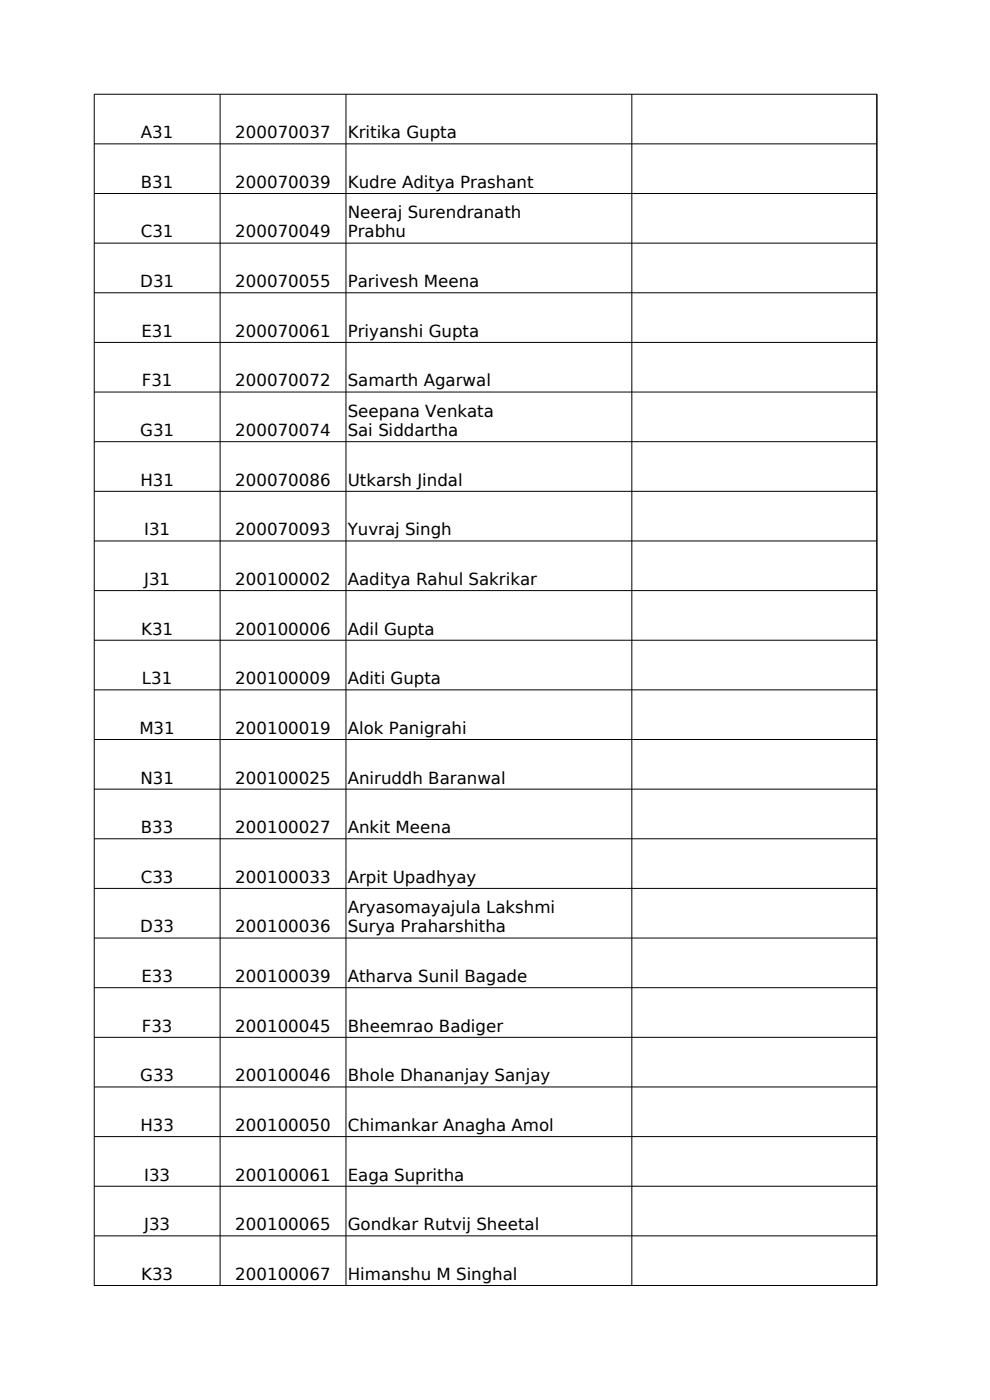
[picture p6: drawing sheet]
<svg xmlns="http://www.w3.org/2000/svg" width="210mm" height="297mm" viewBox="0 0 210 297" stroke-linecap="round" stroke-linejoin="round" font-family="sans-serif">
<defs><g id="words">
<g font-size="3.5">
<text x="29.9" y="29.3">A31</text>
<text x="49.9" y="29.3">200070037</text>
<text x="73.8" y="29.3">Kritika Gupta</text>
<text x="29.9" y="39.9">B31</text>
<text x="49.9" y="39.9">200070039</text>
<text x="73.8" y="39.9">Kudre Aditya Prashant</text>
<text x="73.8" y="46.3">Neeraj Surendranath</text>
<text x="29.8" y="50.4">C31</text>
<text x="49.9" y="50.4">200070049</text>
<text x="73.8" y="50.4">Prabhu</text>
<text x="29.7" y="60.9">D31</text>
<text x="49.9" y="60.9">200070055</text>
<text x="73.8" y="60.9">Parivesh Meena</text>
<text x="30" y="71.4">E31</text>
<text x="49.9" y="71.4">200070061</text>
<text x="73.8" y="71.4">Priyanshi Gupta</text>
<text x="30.1" y="82">F31</text>
<text x="49.9" y="82">200070072</text>
<text x="73.8" y="82">Samarth Agarwal</text>
<text x="73.8" y="88.4">Seepana Venkata</text>
<text x="29.7" y="92.5">G31</text>
<text x="49.9" y="92.5">200070074</text>
<text x="73.8" y="92.5">Sai Siddartha</text>
<text x="29.8" y="103.1">H31</text>
<text x="49.9" y="103.1">200070086</text>
<text x="73.8" y="103.1">Utkarsh Jindal</text>
<text x="30.6" y="113.6">I31</text>
<text x="49.9" y="113.6">200070093</text>
<text x="73.8" y="113.6">Yuvraj Singh</text>
<text x="30.6" y="124.1">J31</text>
<text x="49.9" y="124.1">200100002</text>
<text x="73.8" y="124.1">Aaditya Rahul Sakrikar</text>
<text x="29.9" y="134.6">K31</text>
<text x="49.9" y="134.6">200100006</text>
<text x="73.8" y="134.6">Adil Gupta</text>
<text x="30.1" y="145.2">L31</text>
<text x="49.9" y="145.2">200100009</text>
<text x="73.8" y="145.2">Aditi Gupta</text>
<text x="29.6" y="155.7">M31</text>
<text x="49.9" y="155.7">200100019</text>
<text x="73.8" y="155.7">Alok Panigrahi</text>
<text x="29.8" y="166.2">N31</text>
<text x="49.9" y="166.2">200100025</text>
<text x="73.8" y="166.2">Aniruddh Baranwal</text>
<text x="29.9" y="176.7">B33</text>
<text x="49.9" y="176.7">200100027</text>
<text x="73.8" y="176.7">Ankit Meena</text>
<text x="29.8" y="187.3">C33</text>
<text x="49.9" y="187.3">200100033</text>
<text x="73.8" y="187.3">Arpit Upadhyay</text>
<text x="29.7" y="197.8">D33</text>
<text x="49.9" y="197.8">200100036</text>
<text x="73.8" y="193.7">Aryasomayajula Lakshmi</text>
<text x="73.8" y="197.8">Surya Praharshitha</text>
<text x="30" y="208.4">E33</text>
<text x="49.9" y="208.4">200100039</text>
<text x="73.8" y="208.4">Atharva Sunil Bagade</text>
<text x="30.1" y="218.9">F33</text>
<text x="49.9" y="218.9">200100045</text>
<text x="73.8" y="218.9">Bheemrao Badiger</text>
<text x="29.7" y="229.4">G33</text>
<text x="49.9" y="229.4">200100046</text>
<text x="73.8" y="229.4">Bhole Dhananjay Sanjay</text>
<text x="29.8" y="239.9">H33</text>
<text x="49.9" y="239.9">200100050</text>
<text x="73.8" y="239.9">Chimankar Anagha Amol</text>
<text x="30.6" y="250.5">I33</text>
<text x="49.9" y="250.5">200100061</text>
<text x="73.8" y="250.5">Eaga Supritha</text>
<text x="30.6" y="261">J33</text>
<text x="49.9" y="261">200100065</text>
<text x="73.8" y="261">Gondkar Rutvij Sheetal</text>
<text x="29.9" y="271.5">K33</text>
<text x="49.9" y="271.5">200100067</text>
<text x="73.8" y="271.5">Himanshu M Singhal</text>
</g>
</g></defs>
<g fill="none" stroke="#000" stroke-width=".21">
<path d="M46.7 20v252.7M73.4 20v252.7M134 20v252.7M186 20v252.7M186 20h-166v252.7M20 30.5h166M20 41.1h166M20 51.6h166M20 62.1h166M20 72.6h166M20 83.2h166M20 93.7h166"/>
<path d="M20 104.2h166M20 114.8h166M20 125.3h166M20 135.8h166M20 146.4h166M20 156.9h166M20 167.4h166M20 177.9h166M20 188.5h166M20 199h166M20 209.5h166M20 220.1h166"/>
<path d="M20 230.6h166M20 241.1h166M20 251.7h166M20 262.2h166M20 272.7h166"/>
</g>
<use href="#words"/>
</svg>
